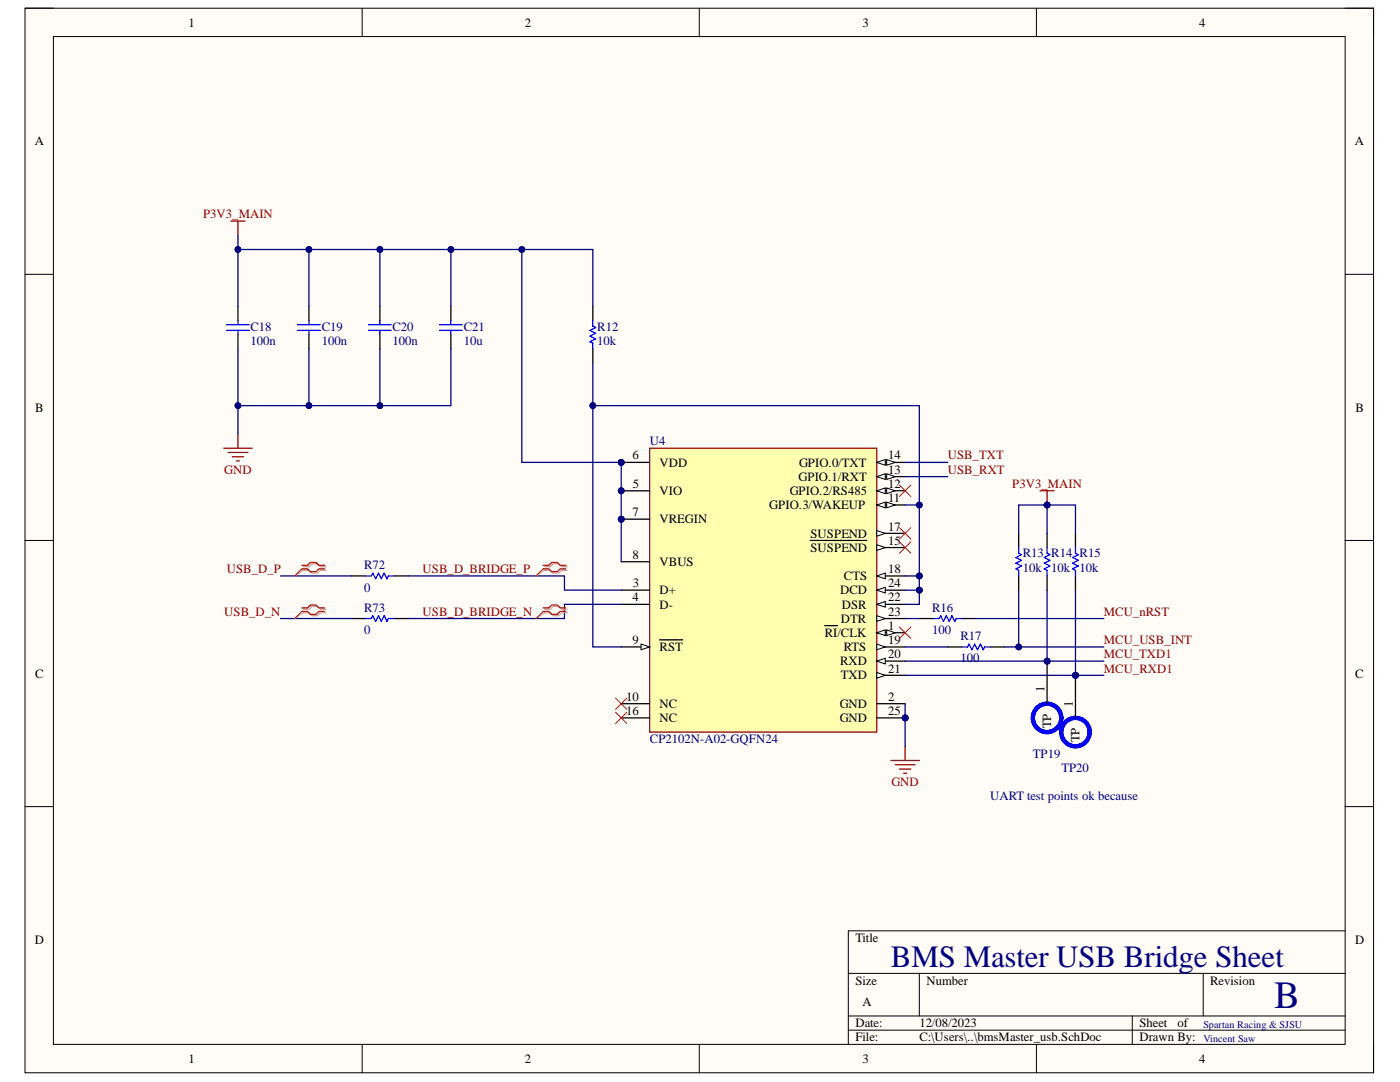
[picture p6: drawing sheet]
<svg xmlns="http://www.w3.org/2000/svg" width="279mm" height="216mm" viewBox="0 0 279 216" stroke-linecap="round" stroke-linejoin="round" font-family="sans-serif">
<defs><g id="words">
<text font-size="7.7" fill="#000080" x="254.3" y="201">B</text>
<text font-size="6.2" fill="#000080" x="177.8" y="192.9">BMS Master USB Bridge Sheet</text>
<g font-size="2.5">
<text x="37.6" y="5.3">1</text>
<text x="104.7" y="5.3">2</text>
<text x="172.1" y="5.3">3</text>
<text x="239.3" y="5.3">4</text>
<text x="6.9" y="29">A</text>
<text x="270.4" y="29">A</text>
<text x="7" y="82.1">B</text>
<text x="270.5" y="82.1">B</text>
<text x="126.2" y="91.7">6</text>
<text x="131.6" y="93.1">VDD</text>
<text x="159.4" y="96">GPIO.1/RXT</text>
<text x="159.5" y="93.1">GPIO.0/TXT</text>
<text x="177.2" y="91.7">14</text>
<text x="177.2" y="94.6">13</text>
<text x="126.3" y="97.3">5</text>
<text x="131.6" y="98.8">VIO</text>
<text x="153.5" y="101.7">GPIO.3/WAKEUP</text>
<text x="157.6" y="98.8">GPIO.2/RS485</text>
<text x="177.2" y="97.3">12</text>
<text x="177.2" y="100.2">11</text>
<text x="126.2" y="103">7</text>
<text x="131.6" y="104.5">VREGIN</text>
<text x="161.7" y="107.3">SUSPEND</text>
<text x="177.2" y="105.9">17</text>
<text x="126.2" y="111.6">8</text>
<text x="131.6" y="112.9">VBUS</text>
<text x="161.7" y="110.1">SUSPEND</text>
<text x="177.2" y="108.7">15</text>
<text x="126.3" y="117.2">3</text>
<text x="131.6" y="118.6">D+</text>
<text x="167.7" y="118.6">DCD</text>
<text x="168.4" y="115.8">CTS</text>
<text x="177.2" y="114.3">18</text>
<text x="177.2" y="117.2">24</text>
<text x="126.2" y="120">4</text>
<text x="131.6" y="121.5">D-</text>
<text x="167.8" y="124.2">DTR</text>
<text x="168" y="121.5">DSR</text>
<text x="177.2" y="120">22</text>
<text x="177.2" y="122.9">23</text>
<text x="177.2" y="125.7">1</text>
<text x="126.2" y="128.6">9</text>
<text x="131.6" y="129.9">RST</text>
<text x="164.6" y="127.1">RI/CLK</text>
<text x="168.4" y="129.9">RTS</text>
<text x="177.2" y="128.6">19</text>
<text x="177.2" y="131.3">20</text>
<text x="7" y="135.2">C</text>
<text x="167.7" y="132.8">RXD</text>
<text x="167.8" y="135.6">TXD</text>
<text x="177.2" y="134.2">21</text>
<text x="270.4" y="135.2">C</text>
<text x="124.9" y="139.9">10</text>
<text x="124.9" y="142.7">16</text>
<text x="131.6" y="141.2">NC</text>
<text x="167.6" y="141.2">GND</text>
<text x="177.2" y="139.9">2</text>
<text x="177.2" y="142.7">25</text>
<text x="208.4" y="138.1" transform="rotate(-90 208.4 138.1)">1</text>
<text x="214.1" y="141" transform="rotate(-90 214.1 141)">1</text>
<text x="131.6" y="144.1">NC</text>
<text x="167.6" y="144.1">GND</text>
<text x="209.8" y="145.3" transform="rotate(-90 209.8 145.3)">TP</text>
<text x="215.5" y="148.1" transform="rotate(-90 215.5 148.1)">TP</text>
<text x="6.9" y="188.3">D</text>
<text x="170.7" y="188">Title</text>
<text x="270.4" y="188.3">D</text>
<text x="170.7" y="196.5">Size</text>
<text x="184.9" y="196.5">Number</text>
<text x="241.5" y="196.5">Revision</text>
<text x="172.1" y="200.8">A</text>
<text x="170.7" y="205">Date:</text>
<text x="170.7" y="207.8">File:</text>
<text x="183.5" y="205">12/08/2023</text>
<text x="183.5" y="207.8">C:\Users\..\bmsMaster_usb.SchDoc</text>
<text x="227.4" y="205">Sheet</text>
<text x="227.4" y="207.8">Drawn By:</text>
<text x="235" y="205">of</text>
<text x="37.6" y="212.1">1</text>
<text x="104.7" y="212.1">2</text>
<text x="172.1" y="212.1">3</text>
<text x="239.3" y="212.1">4</text>
</g>
<g font-size="2.5" fill="#800000">
<text x="40.5" y="43.6">P3V3_MAIN</text>
<text x="44.7" y="94.6">GND</text>
<text x="189.2" y="91.7">USB_TXT</text>
<text x="189.2" y="94.6">USB_RXT</text>
<text x="202" y="97.3">P3V3_MAIN</text>
<text x="45.3" y="114.3">USB_D_P</text>
<text x="84.3" y="114.3">USB_D_BRIDGE_P</text>
<text x="44.7" y="122.9">USB_D_N</text>
<text x="84.3" y="122.9">USB_D_BRIDGE_N</text>
<text x="220.3" y="122.9">MCU_nRST</text>
<text x="220.3" y="131.3">MCU_TXD1</text>
<text x="220.3" y="128.6">MCU_USB_INT</text>
<text x="220.3" y="134.2">MCU_RXD1</text>
<text x="177.9" y="156.9">GND</text>
</g>
<g font-size="2.5" fill="#000080">
<text x="50" y="66">C18</text>
<text x="64.2" y="66">C19</text>
<text x="78.3" y="66">C20</text>
<text x="92.5" y="66">C21</text>
<text x="119.2" y="66">R12</text>
<text x="50" y="68.8">100n</text>
<text x="64.2" y="68.8">100n</text>
<text x="78.3" y="68.8">100n</text>
<text x="92.5" y="68.8">10u</text>
<text x="119.2" y="68.8">10k</text>
<text x="129.7" y="88.9">U4</text>
<text x="72.7" y="113.5">R72</text>
<text x="204.1" y="111.2">R13 R14 R15</text>
<text x="72.7" y="118.1">0</text>
<text x="204.1" y="114.1">10k</text>
<text x="209.8" y="114.1">10k</text>
<text x="215.5" y="114.1">10k</text>
<text x="72.7" y="122">R73</text>
<text x="186" y="122">R16</text>
<text x="72.7" y="126.5">0</text>
<text x="186" y="126.5">100</text>
<text x="191.7" y="127.7">R17</text>
<text x="191.7" y="132.2">100</text>
<text x="129.7" y="148.3">CP2102N-A02-GQFN24</text>
<text x="206.2" y="151.2">TP19</text>
<text x="211.8" y="154">TP20</text>
<text x="197.6" y="159.7">UART test points ok because</text>
</g>
<g font-size="2" fill="#000080">
<text x="240.2" y="205.1">Spartan Racing &amp; SJSU</text>
<text x="240.2" y="208">Vincent Saw</text>
</g>
</g></defs>
<path d="M5 1.6h269.1v212.5h-269.1z" fill-rule="evenodd" fill="#fffcf8"/>
<path d="M5 1.6h269.1v212.5h-269.1z" fill="none" stroke="#000" stroke-width=".2"/>
<path d="M10.7 7.3h257.8v201.1h-257.8z" fill-rule="evenodd" fill="#fffcf8"/>
<g fill="none" stroke="#000" stroke-width=".2">
<path d="M5 1.6h5.7M10.7 7.3h257.8v201.1h-257.8zM72.3 1.6v5.7M139.6 1.6v5.7M206.8 1.6v5.7M268.5 1.6h5.6v5.7M5 54.7h5.7M268.5 54.7h5.6M5 107.8h5.7M268.5 107.8h5.6M5 161h5.7M268.5 161h5.6"/>
<path d="M169.3 194.2h99.2M183.5 194.2v8.5M240.1 194.2v8.5M268.5 185.7h-99.2v22.7M72.3 208.4v5.7M139.6 208.4v5.7M169.3 202.7h99.2M169.3 205.6h99.2M206.8 208.4v5.7M226 202.7v5.7M274.1 208.4v5.7"/>
</g>
<path d="M46.1 44.1h2.8M47.5 44.1v2.9M44.7 89.4h5.6M45.5 90.3h4M46.4 91.1h2.2M47.2 92h.6M47.5 86.6v2.8" fill="none" stroke="#800000" stroke-width=".25"/>
<path d="M47.5 61.1v2.8M47.5 66.8v2.8M61.7 61.1v2.8M61.7 66.8v2.8M75.8 61.1v2.8M75.8 66.8v2.8M118.3 61.1v2.8M118.3 69.6v2.8" fill="none" stroke="#000" stroke-width=".25"/>
<g fill="none" stroke="#00f" stroke-width=".25">
<path d="M45.2 64.8h4.6M45.2 65.9h4.6M47.5 63.9v.9M47.5 65.9v.9M59.4 64.8h4.5M59.4 65.9h4.5M61.7 63.9v.9M61.7 65.9v.9M73.5 64.8h4.6M73.5 65.9h4.6M75.8 63.9v.9M75.8 65.9v.9"/>
<path d="M118.3 63.9v1.2l.6 .3-1.2 .5 1.2 .6-1.2 .6 1.2 .5-1.2 .6 .6 .3v1.1"/>
</g>
<circle cx="124" cy="92.3" r=".57" fill="#000080"/>
<circle cx="124" cy="92.3" r=".57" fill="none" stroke="#000080" stroke-width=".2"/>
<circle cx="124" cy="97.9" r=".57" fill="#000080"/>
<circle cx="124" cy="97.9" r=".57" fill="none" stroke="#000080" stroke-width=".2"/>
<circle cx="124" cy="103.6" r=".57" fill="#000080"/>
<circle cx="124" cy="103.6" r=".57" fill="none" stroke="#000080" stroke-width=".2"/>
<circle cx="180.6" cy="143.2" r=".57" fill="#000080"/>
<circle cx="180.6" cy="143.2" r=".57" fill="none" stroke="#000080" stroke-width=".2"/>
<path d="M129.6 89.4h45.4v56.7h-45.4z" fill-rule="evenodd" fill="#ffffb0"/>
<path d="M129.6 89.4h45.4v56.7h-45.4z" fill="none" stroke="#800000" stroke-width=".25"/>
<path d="M124 129.1h5.6" fill="none" stroke="#000" stroke-width=".25"/>
<path d="M127.9 128.5l1.7 .6-1.7 .6z" fill="#f8fcff"/>
<path d="M127.9 128.5l1.7 .6-1.7 .6z" fill="none" stroke="#000" stroke-width=".2"/>
<path d="M124 92.3h5.6M124 117.8h5.6M124 112.1h5.6M124 120.6h5.6M131.6 127.7h4.7M124 140.4h5.6M124 143.2h5.6" fill="none" stroke="#000" stroke-width=".25"/>
<circle cx="124" cy="92.3" r=".57" fill="#000080"/>
<circle cx="124" cy="92.3" r=".57" fill="none" stroke="#000080" stroke-width=".2"/>
<path d="M124 97.9h5.6" fill="none" stroke="#000" stroke-width=".25"/>
<circle cx="124" cy="97.9" r=".57" fill="#000080"/>
<circle cx="124" cy="97.9" r=".57" fill="none" stroke="#000080" stroke-width=".2"/>
<path d="M124 103.6h5.6" fill="none" stroke="#000" stroke-width=".25"/>
<circle cx="124" cy="103.6" r=".57" fill="#000080"/>
<circle cx="124" cy="103.6" r=".57" fill="none" stroke="#000080" stroke-width=".2"/>
<path d="M175 109.3h5.6" fill="none" stroke="#000" stroke-width=".25"/>
<path d="M175 108.7l1.7 .6-1.7 .5z" fill="#f8fcff"/>
<path d="M175 108.7l1.7 .6-1.7 .5z" fill="none" stroke="#000" stroke-width=".2"/>
<path d="M161.7 107.8h11.3M175 114.9h5.6" fill="none" stroke="#000" stroke-width=".25"/>
<path d="M175 114.9l1.7-.5v1.1z" fill="#f8fcff"/>
<path d="M175 114.9l1.7-.5v1.1z" fill="none" stroke="#000" stroke-width=".2"/>
<path d="M175 117.8h5.6" fill="none" stroke="#000" stroke-width=".25"/>
<path d="M175 117.8l1.7-.6v1.1z" fill="#f8fcff"/>
<path d="M175 117.8l1.7-.6v1.1z" fill="none" stroke="#000" stroke-width=".2"/>
<path d="M175 120.6h5.6" fill="none" stroke="#000" stroke-width=".25"/>
<path d="M175 120.6l1.7-.6v1.2z" fill="#f8fcff"/>
<path d="M175 120.6l1.7-.6v1.2z" fill="none" stroke="#000" stroke-width=".2"/>
<path d="M175 123.4h5.6" fill="none" stroke="#000" stroke-width=".25"/>
<path d="M175 122.9l1.7 .5-1.7 .6z" fill="#f8fcff"/>
<path d="M175 122.9l1.7 .5-1.7 .6z" fill="none" stroke="#000" stroke-width=".2"/>
<path d="M175 140.4h5.6M175 143.2h5.6" fill="none" stroke="#000" stroke-width=".25"/>
<circle cx="180.6" cy="143.2" r=".57" fill="#000080"/>
<circle cx="180.6" cy="143.2" r=".57" fill="none" stroke="#000080" stroke-width=".2"/>
<path d="M175 92.3h5.6" fill="none" stroke="#000" stroke-width=".25"/>
<path d="M175 92.3l1.7-.6v1.1z" fill="#f8fcff"/>
<path d="M175 92.3l1.7-.6v1.1z" fill="none" stroke="#000" stroke-width=".2"/>
<path d="M177 91.7l1.7 .6-1.7 .5z" fill="#f8fcff"/>
<path d="M177 91.7l1.7 .6-1.7 .5z" fill="none" stroke="#000" stroke-width=".2"/>
<path d="M175 95.1h5.6" fill="none" stroke="#000" stroke-width=".25"/>
<path d="M175 95.1l1.7-.6v1.2z" fill="#f8fcff"/>
<path d="M175 95.1l1.7-.6v1.2z" fill="none" stroke="#000" stroke-width=".2"/>
<path d="M177 94.5l1.7 .6-1.7 .6z" fill="#f8fcff"/>
<path d="M177 94.5l1.7 .6-1.7 .6z" fill="none" stroke="#000" stroke-width=".2"/>
<path d="M175 97.9h5.6" fill="none" stroke="#000" stroke-width=".25"/>
<path d="M175 97.9l1.7-.5v1.1z" fill="#f8fcff"/>
<path d="M175 97.9l1.7-.5v1.1z" fill="none" stroke="#000" stroke-width=".2"/>
<path d="M177 97.4l1.7 .5-1.7 .6z" fill="#f8fcff"/>
<path d="M177 97.4l1.7 .5-1.7 .6z" fill="none" stroke="#000" stroke-width=".2"/>
<path d="M175 100.8h5.6" fill="none" stroke="#000" stroke-width=".25"/>
<path d="M175 100.8l1.7-.6v1.1z" fill="#f8fcff"/>
<path d="M175 100.8l1.7-.6v1.1z" fill="none" stroke="#000" stroke-width=".2"/>
<path d="M177 100.2l1.7 .6-1.7 .5z" fill="#f8fcff"/>
<path d="M177 100.2l1.7 .6-1.7 .5z" fill="none" stroke="#000" stroke-width=".2"/>
<path d="M175 126.3h5.6" fill="none" stroke="#000" stroke-width=".25"/>
<path d="M175 126.3l1.7-.6v1.1z" fill="#f8fcff"/>
<path d="M175 126.3l1.7-.6v1.1z" fill="none" stroke="#000" stroke-width=".2"/>
<path d="M177 125.7l1.7 .6-1.7 .5z" fill="#f8fcff"/>
<path d="M177 125.7l1.7 .6-1.7 .5z" fill="none" stroke="#000" stroke-width=".2"/>
<path d="M164.6 124.8h2.5M175 129.1h5.6" fill="none" stroke="#000" stroke-width=".25"/>
<path d="M175 128.5l1.7 .6-1.7 .6z" fill="#f8fcff"/>
<path d="M175 128.5l1.7 .6-1.7 .6z" fill="none" stroke="#000" stroke-width=".2"/>
<path d="M175 131.9h5.6" fill="none" stroke="#000" stroke-width=".25"/>
<path d="M175 131.9l1.7-.5v1.1z" fill="#f8fcff"/>
<path d="M175 131.9l1.7-.5v1.1z" fill="none" stroke="#000" stroke-width=".2"/>
<path d="M175 106.4h5.6" fill="none" stroke="#000" stroke-width=".25"/>
<path d="M175 105.9l1.7 .5-1.7 .6z" fill="#f8fcff"/>
<path d="M175 105.9l1.7 .5-1.7 .6z" fill="none" stroke="#000" stroke-width=".2"/>
<path d="M175 134.7h5.6" fill="none" stroke="#000" stroke-width=".25"/>
<path d="M175 134.2l1.7 .5-1.7 .6z" fill="#f8fcff"/>
<path d="M175 134.2l1.7 .5-1.7 .6z" fill="none" stroke="#000" stroke-width=".2"/>
<path d="M179.5 96.8l2.3 2.3M181.8 96.8l-2.3 2.3M179.5 105.3l2.3 2.3M179.5 108.1l2.3 2.3M181.8 105.3l-2.3 2.3M181.8 108.1l-2.3 2.3M122.8 139.3l2.3 2.2M125.1 139.3l-2.3 2.2M179.5 125.1l2.3 2.3M181.8 125.1l-2.3 2.3M122.8 142.1l2.3 2.3M125.1 142.1l-2.3 2.3" fill="none" stroke="#f00" stroke-width=".2"/>
<path d="M207.5 97.9h2.9M209 97.9v2.9M177.8 151.7h5.7M178.7 152.6h3.9M179.5 153.5h2.3M180.4 154.3h.5M180.6 148.9v2.8" fill="none" stroke="#800000" stroke-width=".25"/>
<path d="M209 106.4v2.9M209 114.9v2.9M214.6 106.4v2.9M214.6 114.9v2.9M183.5 123.4h2.8M189.1 129.1h2.9M192 123.4h2.8M197.6 129.1h2.9" fill="none" stroke="#000" stroke-width=".25"/>
<path d="M209 109.3v1.1l.5 .3-1.1 .5 1.1 .6-1.1 .6 1.1 .5-1.1 .6 .6 .3v1.1M214.6 109.3v1.1l.6 .3-1.1 .5 1.1 .6-1.1 .6 1.1 .5-1.1 .6 .5 .3v1.1M186.3 123.4h1.1l.3-.5 .6 1.1 .6-1.1 .5 1.1 .6-1.1 .6 1.1 .2-.6h1.2M192 129.1h1.1l.3-.6 .6 1.2 .5-1.2 .6 1.2 .6-1.2 .5 1.2 .3-.6h1.1" fill="none" stroke="#00f" stroke-width=".25"/>
<circle cx="209" cy="100.8" r=".57" fill="#000080"/>
<circle cx="209" cy="100.8" r=".57" fill="none" stroke="#000080" stroke-width=".2"/>
<path d="M203.3 106.4v2.9M203.3 114.9v2.9" fill="none" stroke="#000" stroke-width=".25"/>
<path d="M203.3 109.3v1.1l.6 .3-1.2 .5 1.2 .6-1.2 .6 1.2 .5-1.2 .6 .6 .3v1.1" fill="none" stroke="#00f" stroke-width=".25"/>
<circle cx="209" cy="131.9" r=".57" fill="#000080"/>
<circle cx="209" cy="131.9" r=".57" fill="none" stroke="#000080" stroke-width=".2"/>
<circle cx="209" cy="143.2" r="2.83" fill="none" stroke="#00f" stroke-width=".85"/>
<path d="M209 131.9v8.5" fill="none" stroke="#000" stroke-width=".25"/>
<circle cx="209" cy="131.9" r=".57" fill="#000080"/>
<circle cx="209" cy="131.9" r=".57" fill="none" stroke="#000080" stroke-width=".2"/>
<circle cx="214.6" cy="134.8" r=".57" fill="#000080"/>
<circle cx="214.6" cy="134.8" r=".57" fill="none" stroke="#000080" stroke-width=".2"/>
<circle cx="214.6" cy="146.1" r="2.83" fill="none" stroke="#00f" stroke-width=".85"/>
<path d="M214.6 134.7v8.5" fill="none" stroke="#000" stroke-width=".25"/>
<circle cx="214.6" cy="134.8" r=".57" fill="#000080"/>
<circle cx="214.6" cy="134.8" r=".57" fill="none" stroke="#000080" stroke-width=".2"/>
<path d="M90 61.1v2.8M90 66.8v2.8" fill="none" stroke="#000" stroke-width=".25"/>
<path d="M87.7 64.8h4.5M87.7 65.9h4.5M90 63.9v.9M90 65.9v.9" fill="none" stroke="#00f" stroke-width=".25"/>
<path d="M47.5 49.8h14.2v11.3" fill="none" stroke="#000080" stroke-width=".25"/>
<circle cx="47.5" cy="49.8" r=".57" fill="#000080"/>
<circle cx="47.5" cy="49.8" r=".57" fill="none" stroke="#000080" stroke-width=".2"/>
<circle cx="61.7" cy="49.8" r=".57" fill="#000080"/>
<circle cx="61.7" cy="49.8" r=".57" fill="none" stroke="#000080" stroke-width=".2"/>
<path d="M61.7 49.8h14.1" fill="none" stroke="#000080" stroke-width=".25"/>
<circle cx="75.8" cy="49.8" r=".57" fill="#000080"/>
<circle cx="75.8" cy="49.8" r=".57" fill="none" stroke="#000080" stroke-width=".2"/>
<circle cx="61.7" cy="49.8" r=".57" fill="#000080"/>
<circle cx="61.7" cy="49.8" r=".57" fill="none" stroke="#000080" stroke-width=".2"/>
<path d="M61.7 69.6v11.3h-14.2" fill="none" stroke="#000080" stroke-width=".25"/>
<circle cx="47.5" cy="80.9" r=".57" fill="#000080"/>
<circle cx="47.5" cy="80.9" r=".57" fill="none" stroke="#000080" stroke-width=".2"/>
<circle cx="61.7" cy="80.9" r=".57" fill="#000080"/>
<circle cx="61.7" cy="80.9" r=".57" fill="none" stroke="#000080" stroke-width=".2"/>
<path d="M75.8 69.6v11.3h-14.1" fill="none" stroke="#000080" stroke-width=".25"/>
<circle cx="75.8" cy="80.9" r=".57" fill="#000080"/>
<circle cx="75.8" cy="80.9" r=".57" fill="none" stroke="#000080" stroke-width=".2"/>
<circle cx="61.7" cy="80.9" r=".57" fill="#000080"/>
<circle cx="61.7" cy="80.9" r=".57" fill="none" stroke="#000080" stroke-width=".2"/>
<path d="M104.1 49.8v42.5h19.9" fill="none" stroke="#000080" stroke-width=".25"/>
<circle cx="104.1" cy="49.8" r=".57" fill="#000080"/>
<circle cx="104.1" cy="49.8" r=".57" fill="none" stroke="#000080" stroke-width=".2"/>
<circle cx="124" cy="92.3" r=".57" fill="#000080"/>
<circle cx="124" cy="92.3" r=".57" fill="none" stroke="#000080" stroke-width=".2"/>
<path d="M124 92.3v11.3" fill="none" stroke="#000080" stroke-width=".25"/>
<circle cx="124" cy="92.3" r=".57" fill="#000080"/>
<circle cx="124" cy="92.3" r=".57" fill="none" stroke="#000080" stroke-width=".2"/>
<circle cx="124" cy="97.9" r=".57" fill="#000080"/>
<circle cx="124" cy="97.9" r=".57" fill="none" stroke="#000080" stroke-width=".2"/>
<circle cx="124" cy="103.6" r=".57" fill="#000080"/>
<circle cx="124" cy="103.6" r=".57" fill="none" stroke="#000080" stroke-width=".2"/>
<path d="M124 103.6v8.5" fill="none" stroke="#000080" stroke-width=".25"/>
<circle cx="124" cy="103.6" r=".57" fill="#000080"/>
<circle cx="124" cy="103.6" r=".57" fill="none" stroke="#000080" stroke-width=".2"/>
<path d="M180.6 140.4v2.8" fill="none" stroke="#000080" stroke-width=".25"/>
<circle cx="180.6" cy="143.2" r=".57" fill="#000080"/>
<circle cx="180.6" cy="143.2" r=".57" fill="none" stroke="#000080" stroke-width=".2"/>
<path d="M180.6 143.2v5.7" fill="none" stroke="#000080" stroke-width=".25"/>
<circle cx="180.6" cy="143.2" r=".57" fill="#000080"/>
<circle cx="180.6" cy="143.2" r=".57" fill="none" stroke="#000080" stroke-width=".2"/>
<path d="M183.5 114.9v2.9M180.6 129.1h8.5M180.6 123.4h2.9" fill="none" stroke="#000080" stroke-width=".25"/>
<circle cx="183.5" cy="114.9" r=".57" fill="#000080"/>
<circle cx="183.5" cy="114.9" r=".57" fill="none" stroke="#000080" stroke-width=".2"/>
<circle cx="183.5" cy="117.8" r=".57" fill="#000080"/>
<circle cx="183.5" cy="117.8" r=".57" fill="none" stroke="#000080" stroke-width=".2"/>
<path d="M209 100.8v5.6" fill="none" stroke="#000080" stroke-width=".25"/>
<circle cx="209" cy="100.8" r=".57" fill="#000080"/>
<circle cx="209" cy="100.8" r=".57" fill="none" stroke="#000080" stroke-width=".2"/>
<path d="M209 100.8h5.6v5.6" fill="none" stroke="#000080" stroke-width=".25"/>
<circle cx="209" cy="100.8" r=".57" fill="#000080"/>
<circle cx="209" cy="100.8" r=".57" fill="none" stroke="#000080" stroke-width=".2"/>
<path d="M214.6 117.8v16.9M194.8 123.4h25.5" fill="none" stroke="#000080" stroke-width=".25"/>
<circle cx="214.6" cy="134.8" r=".57" fill="#000080"/>
<circle cx="214.6" cy="134.8" r=".57" fill="none" stroke="#000080" stroke-width=".2"/>
<path d="M209 117.8v14.1" fill="none" stroke="#000080" stroke-width=".25"/>
<circle cx="209" cy="131.9" r=".57" fill="#000080"/>
<circle cx="209" cy="131.9" r=".57" fill="none" stroke="#000080" stroke-width=".2"/>
<path d="M209 100.8h-5.7v5.6" fill="none" stroke="#000080" stroke-width=".25"/>
<circle cx="209" cy="100.8" r=".57" fill="#000080"/>
<circle cx="209" cy="100.8" r=".57" fill="none" stroke="#000080" stroke-width=".2"/>
<path d="M203.3 117.8v11.3" fill="none" stroke="#000080" stroke-width=".25"/>
<circle cx="203.3" cy="129.1" r=".57" fill="#000080"/>
<circle cx="203.3" cy="129.1" r=".57" fill="none" stroke="#000080" stroke-width=".2"/>
<path d="M180.6 95.1h8.5M180.6 92.3h8.5M180.6 134.7h39.7" fill="none" stroke="#000080" stroke-width=".25"/>
<circle cx="214.6" cy="134.8" r=".57" fill="#000080"/>
<circle cx="214.6" cy="134.8" r=".57" fill="none" stroke="#000080" stroke-width=".2"/>
<path d="M180.6 131.9h39.7" fill="none" stroke="#000080" stroke-width=".25"/>
<circle cx="209" cy="131.9" r=".57" fill="#000080"/>
<circle cx="209" cy="131.9" r=".57" fill="none" stroke="#000080" stroke-width=".2"/>
<path d="M200.5 129.1h19.8" fill="none" stroke="#000080" stroke-width=".25"/>
<circle cx="203.3" cy="129.1" r=".57" fill="#000080"/>
<circle cx="203.3" cy="129.1" r=".57" fill="none" stroke="#000080" stroke-width=".2"/>
<path d="M180.6 100.8h2.9" fill="none" stroke="#000080" stroke-width=".25"/>
<circle cx="183.5" cy="100.8" r=".57" fill="#000080"/>
<circle cx="183.5" cy="100.8" r=".57" fill="none" stroke="#000080" stroke-width=".2"/>
<path d="M180.6 114.9h2.9" fill="none" stroke="#000080" stroke-width=".25"/>
<circle cx="183.5" cy="114.9" r=".57" fill="#000080"/>
<circle cx="183.5" cy="114.9" r=".57" fill="none" stroke="#000080" stroke-width=".2"/>
<path d="M118.3 72.4v56.7h5.7" fill="none" stroke="#000080" stroke-width=".25"/>
<circle cx="118.3" cy="80.9" r=".57" fill="#000080"/>
<circle cx="118.3" cy="80.9" r=".57" fill="none" stroke="#000080" stroke-width=".2"/>
<path d="M118.3 80.9h65.2v34" fill="none" stroke="#000080" stroke-width=".25"/>
<circle cx="118.3" cy="80.9" r=".57" fill="#000080"/>
<circle cx="118.3" cy="80.9" r=".57" fill="none" stroke="#000080" stroke-width=".2"/>
<circle cx="183.5" cy="100.8" r=".57" fill="#000080"/>
<circle cx="183.5" cy="100.8" r=".57" fill="none" stroke="#000080" stroke-width=".2"/>
<circle cx="183.5" cy="114.9" r=".57" fill="#000080"/>
<circle cx="183.5" cy="114.9" r=".57" fill="none" stroke="#000080" stroke-width=".2"/>
<path d="M180.6 117.8h2.9" fill="none" stroke="#000080" stroke-width=".25"/>
<circle cx="183.5" cy="117.8" r=".57" fill="#000080"/>
<circle cx="183.5" cy="117.8" r=".57" fill="none" stroke="#000080" stroke-width=".2"/>
<path d="M183.5 117.8v2.8h-2.9" fill="none" stroke="#000080" stroke-width=".25"/>
<circle cx="183.5" cy="117.8" r=".57" fill="#000080"/>
<circle cx="183.5" cy="117.8" r=".57" fill="none" stroke="#000080" stroke-width=".2"/>
<path d="M47.5 69.6v17" fill="none" stroke="#000080" stroke-width=".25"/>
<circle cx="47.5" cy="80.9" r=".57" fill="#000080"/>
<circle cx="47.5" cy="80.9" r=".57" fill="none" stroke="#000080" stroke-width=".2"/>
<path d="M47.5 47v14.1" fill="none" stroke="#000080" stroke-width=".25"/>
<circle cx="47.5" cy="49.8" r=".57" fill="#000080"/>
<circle cx="47.5" cy="49.8" r=".57" fill="none" stroke="#000080" stroke-width=".2"/>
<path d="M75.8 61.1v-11.3h42.5v11.3" fill="none" stroke="#000080" stroke-width=".25"/>
<circle cx="75.8" cy="49.8" r=".57" fill="#000080"/>
<circle cx="75.8" cy="49.8" r=".57" fill="none" stroke="#000080" stroke-width=".2"/>
<circle cx="90" cy="49.8" r=".57" fill="#000080"/>
<circle cx="90" cy="49.8" r=".57" fill="none" stroke="#000080" stroke-width=".2"/>
<circle cx="104.1" cy="49.8" r=".57" fill="#000080"/>
<circle cx="104.1" cy="49.8" r=".57" fill="none" stroke="#000080" stroke-width=".2"/>
<path d="M90 69.6v11.3h-14.2" fill="none" stroke="#000080" stroke-width=".25"/>
<circle cx="75.8" cy="80.9" r=".57" fill="#000080"/>
<circle cx="75.8" cy="80.9" r=".57" fill="none" stroke="#000080" stroke-width=".2"/>
<path d="M90 49.8v11.3" fill="none" stroke="#000080" stroke-width=".25"/>
<circle cx="90" cy="49.8" r=".57" fill="#000080"/>
<circle cx="90" cy="49.8" r=".57" fill="none" stroke="#000080" stroke-width=".2"/>
<path d="M70.1 114.9h2.9M78.7 114.9h2.8M70.1 123.4h2.9M78.7 123.4h2.8" fill="none" stroke="#000" stroke-width=".25"/>
<path d="M73 114.9h1.1l.3-.5 .6 1.1 .5-1.1 .6 1.1 .6-1.1 .5 1.1 .3-.6h1.2M73 123.4h1.1l.3-.5 .6 1.1 .5-1.1 .6 1.1 .6-1.1 .5 1.1 .3-.6h1.2" fill="none" stroke="#00f" stroke-width=".25"/>
<path d="M56 114.9h14.1M81.5 114.9h31.1v2.9h11.4M56 123.4h14.1M124 120.6h-11.4v2.8h-31.1" fill="none" stroke="#000080" stroke-width=".25"/>
<path d="M60.5 113.1h1.2l.5-.6h1.1l.6 .6h1.2M60.5 113.8h1.2l.5 .6h1.1l.6-.6h1.2M108.7 113.1h1.1l.6-.6h1.1l.6 .6h1.1M108.7 113.8h1.1l.6 .6h1.1l.6-.6h1.1M60.5 121.6h1.2l.5-.6h1.1l.6 .6h1.2M60.5 122.3h1.2l.5 .6h1.1l.6-.6h1.2M108.7 121.6h1.1l.6-.6h1.1l.6 .6h1.1M108.7 122.3h1.1l.6 .6h1.1l.6-.6h1.1" fill="none" stroke="#d0a19e" stroke-width=".25"/>
<path d="M60.5 113.8l-1.7 1.1M108.7 113.8l-1.7 1.1M60.5 122.3l-1.7 1.1M108.7 122.3l-1.7 1.1" fill="none" stroke="#d0a19e" stroke-width=".2"/>
<path d="M60.2 112.8h1.2l.5-.6h1.2l.5 .6h1.2M60.2 113.5h1.2l.5 .6h1.2l.5-.6h1.2M108.4 112.8h1.1l.6-.6h1.1l.6 .6h1.1M108.4 113.5h1.1l.6 .6h1.1l.6-.6h1.1M60.2 121.3h1.2l.5-.6h1.2l.5 .6h1.2M60.2 122h1.2l.5 .6h1.2l.5-.6h1.2M108.4 121.3h1.1l.6-.6h1.1l.6 .6h1.1M108.4 122h1.1l.6 .6h1.1l.6-.6h1.1" fill="none" stroke="#f00" stroke-width=".25"/>
<path d="M60.2 113.5l-1.4 1.4M108.4 113.5l-1.4 1.4M60.2 122l-1.4 1.4M108.4 122l-1.4 1.4" fill="none" stroke="#f00" stroke-width=".2"/>
<use href="#words"/>
</svg>
